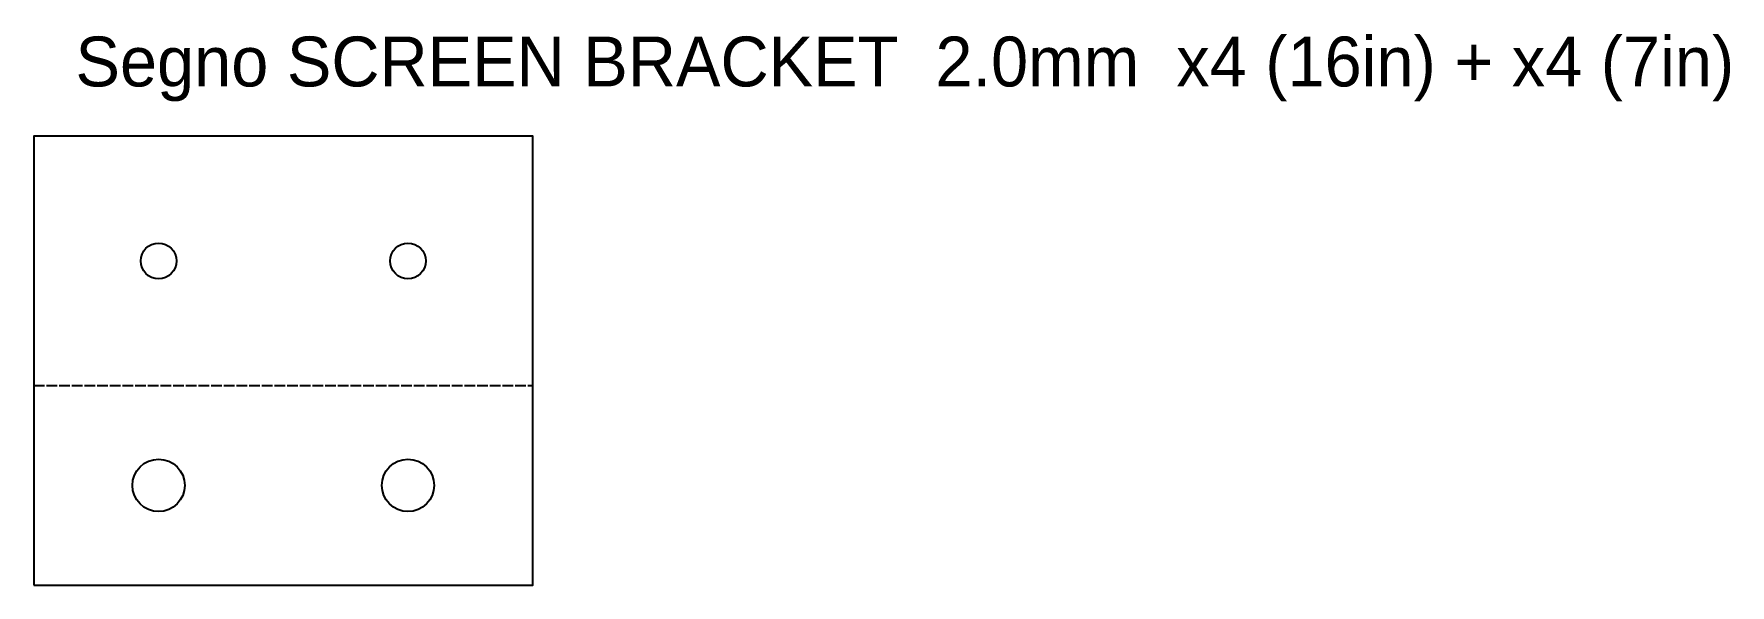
# Model space of a CAD drawing. Header units: millimetres. Extents: x 0 to 204, y -24 to 42.
import ezdxf

# ---------------------------------------------------------------- set-up
doc = ezdxf.new("R2010")
doc.units = ezdxf.units.MM
doc.linetypes.add('DASHED', pattern=[1.524, 1.27, -0.254])
for name, color, linetype in [('BEND', 4, 'DASHED'), ('CUT', 7, 'Continuous'), ('NOTE', 8, 'Continuous')]:
    doc.layers.add(name, color=color, linetype=linetype)

msp = doc.modelspace()

# ---------------------------------------------------------------- linework, layer by layer
at = {"layer": 'BEND'}
msp.add_lwpolyline([(0, 0), (60, 0)], dxfattribs=at)
at = {"layer": 'CUT'}
msp.add_lwpolyline([(0, -24), (60, -24), (60, 30), (0, 30)], close=True, dxfattribs=at)
for centre, radius in [((15, 15), 2.15), ((45, 15), 2.15), ((15, -12), 3.15), ((45, -12), 3.15)]:
    msp.add_circle(centre, radius, dxfattribs=at)

# ---------------------------------------------------------------- texts
at = {"layer": 'NOTE'}
msp.add_text('Segno SCREEN BRACKET  2.0mm  x4 (16in) + x4 (7in)', height=6, dxfattribs=at).set_placement((5, 36))

doc.saveas('drawing.dxf')
